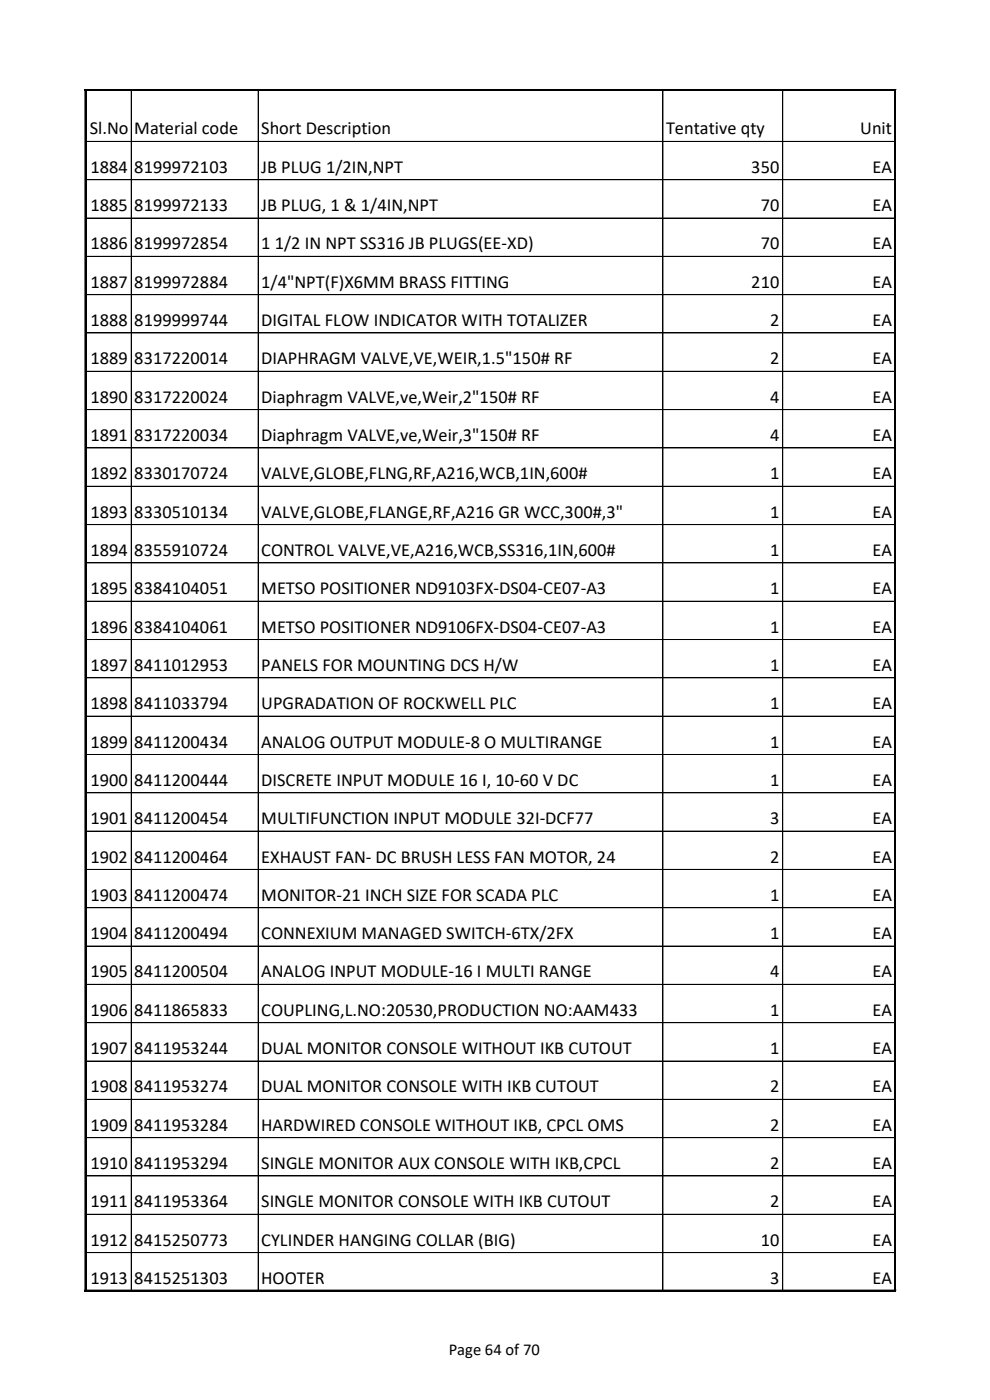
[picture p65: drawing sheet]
<svg xmlns="http://www.w3.org/2000/svg" width="210mm" height="297mm" viewBox="0 0 210 297" stroke-linecap="round" stroke-linejoin="round" font-family="sans-serif">
<defs><g id="words">
<g font-size="3.9">
<text x="19" y="28.5">Sl.No</text>
<text x="28.5" y="28.5">Material code</text>
<text x="55.4" y="28.5">Short Description</text>
<text x="141.3" y="28.5">Tentative qty</text>
<text x="182.5" y="28.5">Unit</text>
<text x="19.2" y="36.7">1884</text>
<text x="28.5" y="36.7">8199972103</text>
<text x="55.4" y="36.7">JB PLUG 1/2IN,NPT</text>
<text x="159.4" y="36.7">350</text>
<text x="185.1" y="36.7">EA</text>
<text x="19.2" y="44.8">1885</text>
<text x="28.5" y="44.8">8199972133</text>
<text x="55.4" y="44.8">JB PLUG, 1 &amp; 1/4IN,NPT</text>
<text x="161.4" y="44.8">70</text>
<text x="185.1" y="44.8">EA</text>
<text x="19.2" y="52.9">1886</text>
<text x="28.5" y="52.9">8199972854</text>
<text x="55.4" y="52.9">1 1/2 IN NPT SS316 JB PLUGS(EE-XD)</text>
<text x="161.4" y="52.9">70</text>
<text x="185.1" y="52.9">EA</text>
<text x="19.2" y="61.1">1887</text>
<text x="28.5" y="61.1">8199972884</text>
<text x="55.4" y="61.1">1/4&quot;NPT(F)X6MM BRASS FITTING</text>
<text x="159.4" y="61.1">210</text>
<text x="185.1" y="61.1">EA</text>
<text x="19.2" y="69.2">1888</text>
<text x="28.5" y="69.2">8199999744</text>
<text x="55.4" y="69.2">DIGITAL FLOW INDICATOR WITH TOTALIZER</text>
<text x="163.4" y="69.2">2</text>
<text x="185.1" y="69.2">EA</text>
<text x="19.2" y="77.3">1889</text>
<text x="28.5" y="77.3">8317220014</text>
<text x="55.4" y="77.3">DIAPHRAGM VALVE,VE,WEIR,1.5&quot;150# RF</text>
<text x="163.4" y="77.3">2</text>
<text x="185.1" y="77.3">EA</text>
<text x="19.2" y="85.4">1890</text>
<text x="28.5" y="85.4">8317220024</text>
<text x="55.4" y="85.4">Diaphragm VALVE,ve,Weir,2&quot;150# RF</text>
<text x="163.4" y="85.4">4</text>
<text x="185.1" y="85.4">EA</text>
<text x="19.2" y="93.6">1891</text>
<text x="28.5" y="93.6">8317220034</text>
<text x="55.4" y="93.6">Diaphragm VALVE,ve,Weir,3&quot;150# RF</text>
<text x="163.4" y="93.6">4</text>
<text x="185.1" y="93.6">EA</text>
<text x="19.2" y="101.7">1892</text>
<text x="28.5" y="101.7">8330170724</text>
<text x="55.4" y="101.7">VALVE,GLOBE,FLNG,RF,A216,WCB,1IN,600#</text>
<text x="163.4" y="101.7">1</text>
<text x="185.1" y="101.7">EA</text>
<text x="19.2" y="109.8">1893</text>
<text x="28.5" y="109.8">8330510134</text>
<text x="55.4" y="109.8">VALVE,GLOBE,FLANGE,RF,A216 GR WCC,300#,3&quot;</text>
<text x="163.4" y="109.8">1</text>
<text x="185.1" y="109.8">EA</text>
<text x="19.2" y="118">1894</text>
<text x="28.5" y="118">8355910724</text>
<text x="55.4" y="118">CONTROL VALVE,VE,A216,WCB,SS316,1IN,600#</text>
<text x="163.4" y="118">1</text>
<text x="185.1" y="118">EA</text>
<text x="19.2" y="126.1">1895</text>
<text x="28.5" y="126.1">8384104051</text>
<text x="55.4" y="126.1">METSO POSITIONER ND9103FX-DS04-CE07-A3</text>
<text x="163.4" y="126.1">1</text>
<text x="185.1" y="126.1">EA</text>
<text x="19.2" y="134.2">1896</text>
<text x="28.5" y="134.2">8384104061</text>
<text x="55.4" y="134.2">METSO POSITIONER ND9106FX-DS04-CE07-A3</text>
<text x="163.4" y="134.2">1</text>
<text x="185.1" y="134.2">EA</text>
<text x="19.2" y="142.3">1897</text>
<text x="28.5" y="142.3">8411012953</text>
<text x="55.4" y="142.3">PANELS FOR MOUNTING DCS H/W</text>
<text x="163.4" y="142.3">1</text>
<text x="185.1" y="142.3">EA</text>
<text x="19.2" y="150.5">1898</text>
<text x="28.5" y="150.5">8411033794</text>
<text x="55.4" y="150.5">UPGRADATION OF ROCKWELL PLC</text>
<text x="163.4" y="150.5">1</text>
<text x="185.1" y="150.5">EA</text>
<text x="19.2" y="158.6">1899</text>
<text x="28.5" y="158.6">8411200434</text>
<text x="55.4" y="158.6">ANALOG OUTPUT MODULE-8 O MULTIRANGE</text>
<text x="163.4" y="158.6">1</text>
<text x="185.1" y="158.6">EA</text>
<text x="19.2" y="166.7">1900</text>
<text x="28.5" y="166.7">8411200444</text>
<text x="55.4" y="166.7">DISCRETE INPUT MODULE 16 I, 10-60 V DC</text>
<text x="163.4" y="166.7">1</text>
<text x="185.1" y="166.7">EA</text>
<text x="19.2" y="174.9">1901</text>
<text x="28.5" y="174.9">8411200454</text>
<text x="55.4" y="174.9">MULTIFUNCTION INPUT MODULE 32I-DCF77</text>
<text x="163.4" y="174.9">3</text>
<text x="185.1" y="174.9">EA</text>
<text x="19.2" y="183">1902</text>
<text x="28.5" y="183">8411200464</text>
<text x="55.4" y="183">EXHAUST FAN- DC BRUSH LESS FAN MOTOR, 24</text>
<text x="163.4" y="183">2</text>
<text x="185.1" y="183">EA</text>
<text x="19.2" y="191.1">1903</text>
<text x="28.5" y="191.1">8411200474</text>
<text x="55.4" y="191.1">MONITOR-21 INCH SIZE FOR SCADA PLC</text>
<text x="163.4" y="191.1">1</text>
<text x="185.1" y="191.1">EA</text>
<text x="19.2" y="199.2">1904</text>
<text x="28.5" y="199.2">8411200494</text>
<text x="55.4" y="199.2">CONNEXIUM MANAGED SWITCH-6TX/2FX</text>
<text x="163.4" y="199.2">1</text>
<text x="185.1" y="199.2">EA</text>
<text x="19.2" y="207.4">1905</text>
<text x="28.5" y="207.4">8411200504</text>
<text x="55.4" y="207.4">ANALOG INPUT MODULE-16 I MULTI RANGE</text>
<text x="163.4" y="207.4">4</text>
<text x="185.1" y="207.4">EA</text>
<text x="19.2" y="215.5">1906</text>
<text x="28.5" y="215.5">8411865833</text>
<text x="55.4" y="215.5">COUPLING,L.NO:20530,PRODUCTION NO:AAM433</text>
<text x="163.4" y="215.5">1</text>
<text x="185.1" y="215.5">EA</text>
<text x="19.2" y="223.6">1907</text>
<text x="28.5" y="223.6">8411953244</text>
<text x="55.4" y="223.6">DUAL MONITOR CONSOLE WITHOUT IKB CUTOUT</text>
<text x="163.4" y="223.6">1</text>
<text x="185.1" y="223.6">EA</text>
<text x="19.2" y="231.8">1908</text>
<text x="28.5" y="231.8">8411953274</text>
<text x="55.4" y="231.8">DUAL MONITOR CONSOLE WITH IKB CUTOUT</text>
<text x="163.4" y="231.8">2</text>
<text x="185.1" y="231.8">EA</text>
<text x="19.2" y="239.9">1909</text>
<text x="28.5" y="239.9">8411953284</text>
<text x="55.4" y="239.9">HARDWIRED CONSOLE WITHOUT IKB, CPCL OMS</text>
<text x="163.4" y="239.9">2</text>
<text x="185.1" y="239.9">EA</text>
<text x="19.2" y="248">1910</text>
<text x="28.5" y="248">8411953294</text>
<text x="55.4" y="248">SINGLE MONITOR AUX CONSOLE WITH IKB,CPCL</text>
<text x="163.4" y="248">2</text>
<text x="185.1" y="248">EA</text>
<text x="19.2" y="256.2">1911</text>
<text x="28.5" y="256.2">8411953364</text>
<text x="55.4" y="256.2">SINGLE MONITOR CONSOLE WITH IKB CUTOUT</text>
<text x="163.4" y="256.2">2</text>
<text x="185.1" y="256.2">EA</text>
<text x="19.2" y="264.3">1912</text>
<text x="28.5" y="264.3">8415250773</text>
<text x="55.4" y="264.3">CYLINDER HANGING COLLAR (BIG)</text>
<text x="161.4" y="264.3">10</text>
<text x="185.1" y="264.3">EA</text>
<text x="19.2" y="272.4">1913</text>
<text x="28.5" y="272.4">8415251303</text>
<text x="55.4" y="272.4">HOOTER</text>
<text x="163.4" y="272.4">3</text>
<text x="185.1" y="272.4">EA</text>
</g>
<text font-size="3.5" x="95.2" y="287.5">Page 64 of 70</text>
</g></defs>
<g fill="none" stroke="#000" stroke-width=".21">
<path d="M27.8 19.3v10.7M54.8 19.3v10.7M140.6 19.3v10.7M166 19.3v10.7M189.8 19v255M189.9 19.3v10.7M190.1 19h-172.1v255M18.3 30h171.6M18.3 38.1h171.6M27.8 30.1v243.7M54.8 30.1v243.7M140.6 30.1v243.7"/>
<path d="M166 30.1v243.7M189.9 30.1v243.7l-171.6 .1M18.3 46.3h171.6M18.3 54.4h171.6M18.3 62.5h171.6M18.3 70.6h171.6M18.3 78.8h171.6M18.3 86.9h171.6M18.3 95h171.6M18.3 103.2h171.6M18.3 119.4h171.6M189.9 111.3h-171.6"/>
<path d="M18.3 127.5h171.6M18.3 135.7h171.6M18.3 151.9h171.6M189.9 143.8h-171.6M18.3 160.1h171.6M18.3 168.2h171.6M18.3 176.3h171.6M18.3 184.4h171.6M18.3 192.6h171.6M18.3 200.7h171.6M18.3 208.8h171.6M18.3 217h171.6"/>
<path d="M18.3 225.1h171.6M18.3 233.2h171.6M18.3 241.4h171.6M18.3 249.5h171.6M189.9 257.6h-171.6M18 273.7h172.1M189.9 265.7h-171.6"/>
</g>
<path d="M18 19.1h172.1M18.2 19v255M189.9 19v255M18 273.8h172.1" fill="none" stroke="#000" stroke-width=".34"/>
<use href="#words"/>
</svg>
